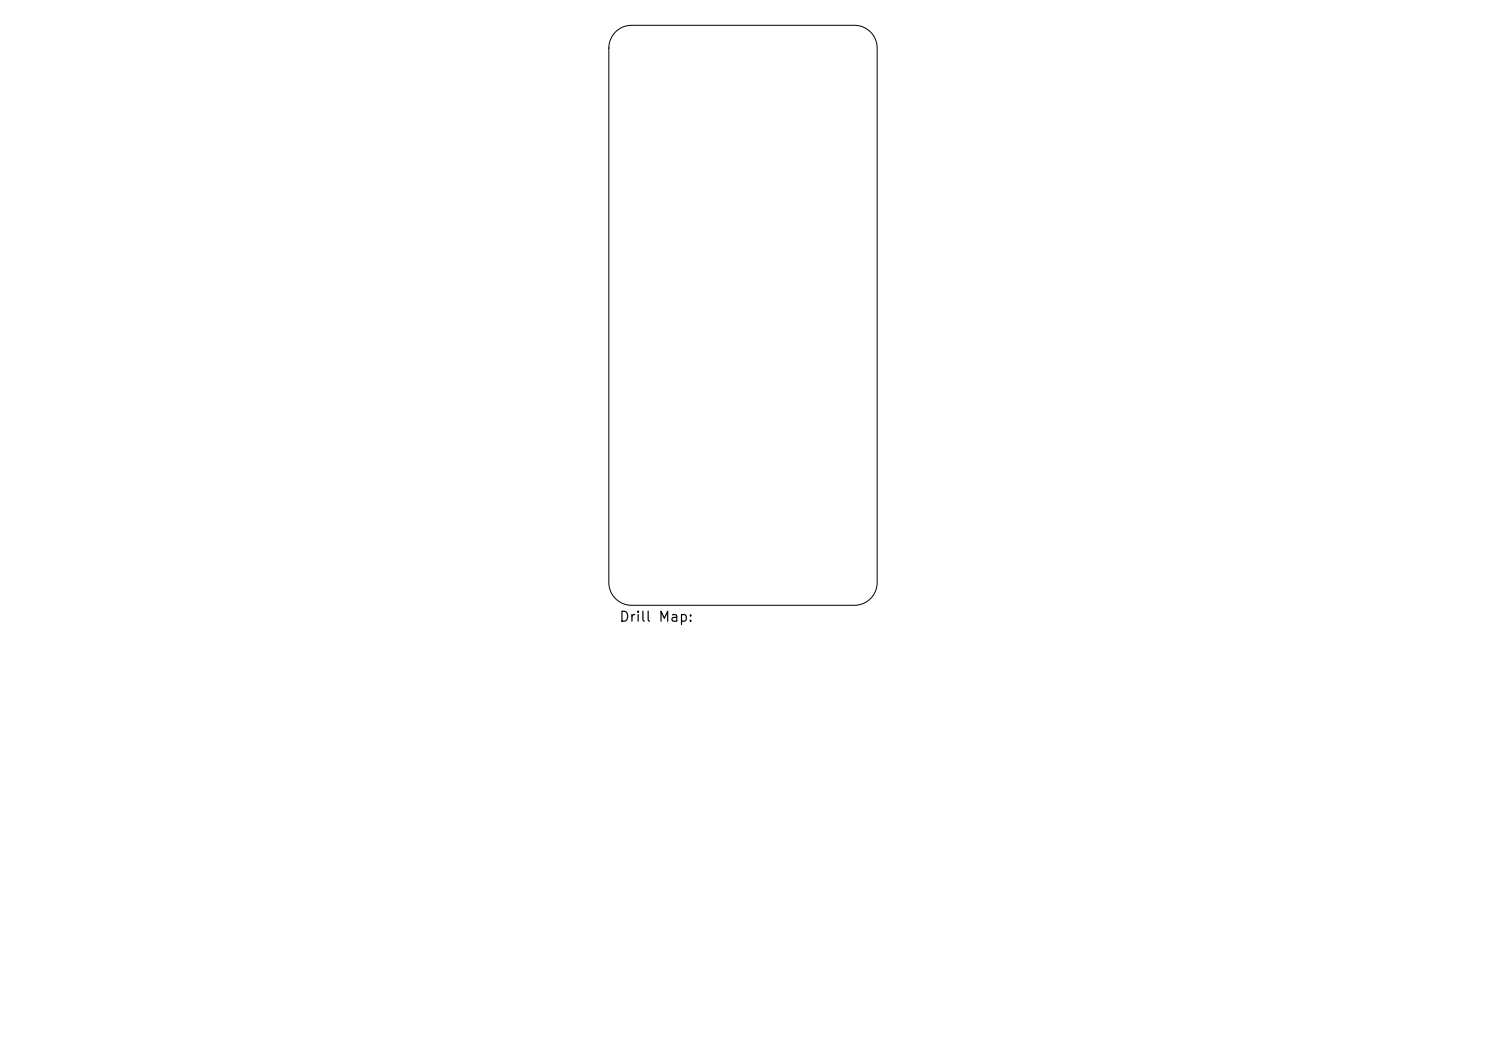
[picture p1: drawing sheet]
<svg xmlns="http://www.w3.org/2000/svg" width="297mm" height="210mm" viewBox="0 0 297 210" stroke-linecap="round" stroke-linejoin="round" font-family="sans-serif">
<defs><g id="words">
<text font-size="2" x="123.6" y="124.7">Drill Map:</text>
</g></defs>
<path d="M123 6.4a4.5 4.5 0 0 1 3.2-1.3h44.6a4.5 4.5 0 0 1 4.5 4.5v106.8a4.5 4.5 0 0 1-4.5 4.5h-44.6a4.5 4.5 0 0 1-4.5-4.5v-106.8a4.5 4.5 0 0 1 1.3-3.2z" fill="none" stroke="#000" stroke-width=".2"/>
<use href="#words"/>
</svg>
